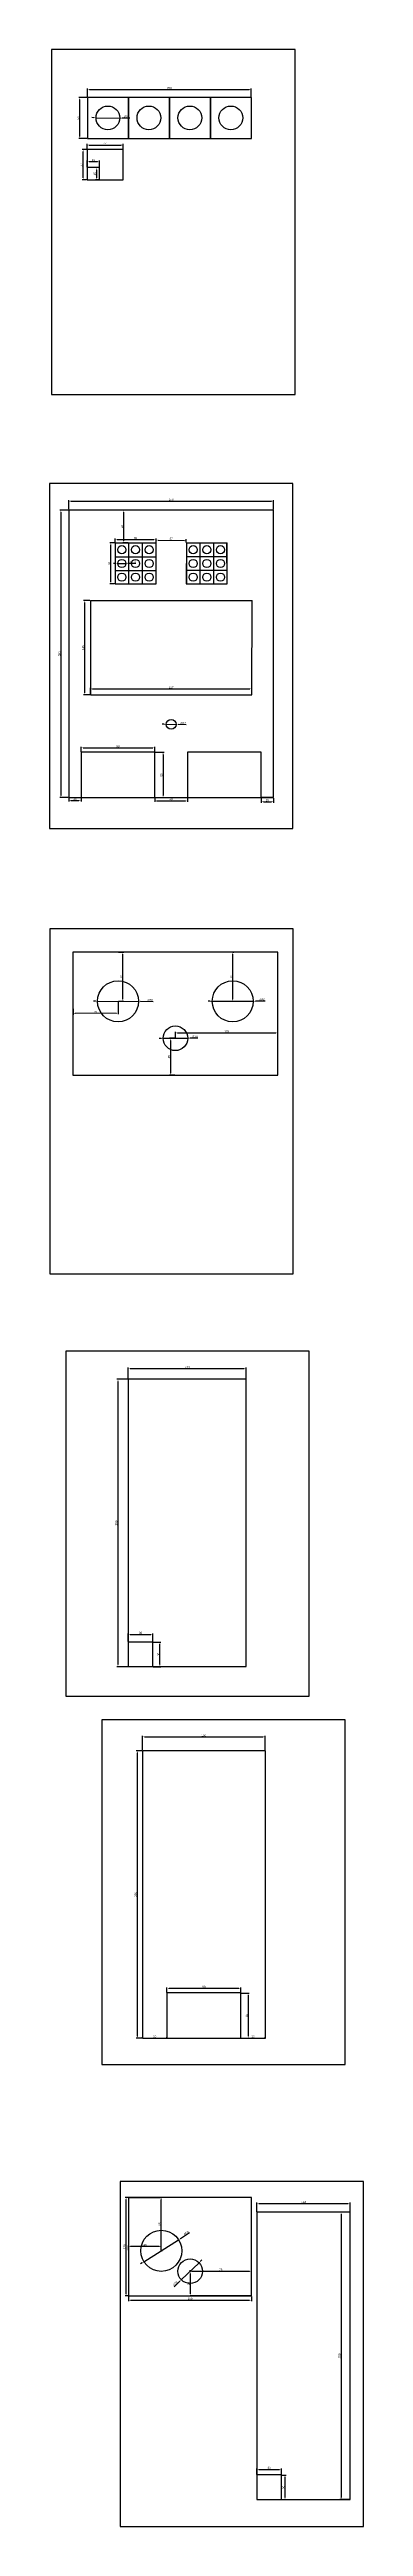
# Model space of a CAD drawing. Header units: millimetres. Extents: x 2390 to 2773, y -572 to 2444.
import ezdxf

# ---------------------------------------------------------------- set-up
doc = ezdxf.new("R2010")
doc.units = ezdxf.units.MM
doc.styles.get("Standard").update_dxf_attribs({"font": 'arial.ttf'})
doc.dimstyles.new('ISO-25', dxfattribs={"dimtxt": 2.5, "dimasz": 2.5, "dimexe": 1.25, "dimexo": 0.625, "dimtad": 1, "dimtxsty": 'Standard', "dimcen": 2.5, "dimadec": 0, "dimazin": 0, "dimtfac": 1, "dimtmove": 0, "dimatfit": 3, "dimfxl": 1, "dimarcsym": 0})

# ---------------------------------------------------------------- blocks, each defined once
blk = doc.blocks.new('*D1')
at = {"color": 0, "lineweight": -2, "transparency": 16777216}
for p, q in [((2436.5, 2386.4), (2436.5, 2396.5)), ((2439, 2395.2), (2634, 2395.2)), ((2636.5, 2386.4), (2636.5, 2396.5))]:
    blk.add_line(p, q, dxfattribs=at)
at = {"color": 0, "transparency": 16777216}
for points in [[(2439, 2395.6), (2439, 2394.8), (2436.5, 2395.2)], [(2634, 2395.6), (2634, 2394.8), (2636.5, 2395.2)]]:
    blk.add_solid(points, dxfattribs=at)
at = {"layer": 'Defpoints', "color": 0, "transparency": 16777216}
for p in [(2436.5, 2385.8), (2636.5, 2395.2), (2636.5, 2385.8)]:
    blk.add_point(p, dxfattribs=at)
at = {"color": 0, "transparency": 16777216, "insert": (2536.5, 2397.1), "char_height": 2.5, "attachment_point": 5}
blk.add_mtext('200', dxfattribs=at)
blk = doc.blocks.new('*D2')
at = {"color": 0, "lineweight": -2, "transparency": 16777216}
for p, q in [((2444.5, 2361), (2442, 2361.1)), ((2447, 2361), (2476, 2360.6)), ((2488.3, 2360.4), (2478.5, 2360.5))]:
    blk.add_line(p, q, dxfattribs=at)
at = {"color": 0, "transparency": 16777216}
for points in [[(2444.5, 2361.4), (2444.5, 2360.6), (2447, 2361)], [(2478.5, 2360.9), (2478.5, 2360.1), (2476, 2360.6)]]:
    blk.add_solid(points, dxfattribs=at)
at = {"layer": 'Defpoints', "color": 0, "transparency": 16777216}
for p in [(2447, 2361), (2476, 2360.6)]:
    blk.add_point(p, dxfattribs=at)
at = {"color": 0, "transparency": 16777216, "insert": (2484.7, 2362.3), "char_height": 2.5, "attachment_point": 5, "rotation": 359.1565}
blk.add_mtext('∅29', dxfattribs=at)
blk = doc.blocks.new('*D3')
at = {"color": 0, "lineweight": -2, "transparency": 16777216}
for p, q in [((2435.9, 2385.8), (2426, 2385.8)), ((2427.2, 2338.3), (2427.2, 2383.3)), ((2435.9, 2335.8), (2426, 2335.8))]:
    blk.add_line(p, q, dxfattribs=at)
at = {"color": 0, "transparency": 16777216}
for points in [[(2426.8, 2383.3), (2427.7, 2383.3), (2427.2, 2385.8)], [(2426.8, 2338.3), (2427.7, 2338.3), (2427.2, 2335.8)]]:
    blk.add_solid(points, dxfattribs=at)
at = {"layer": 'Defpoints', "color": 0, "transparency": 16777216}
for p in [(2427.2, 2385.8), (2436.5, 2385.8), (2436.5, 2335.8)]:
    blk.add_point(p, dxfattribs=at)
at = {"color": 0, "transparency": 16777216, "insert": (2425.3, 2360.8), "char_height": 2.5, "attachment_point": 5, "rotation": 90}
blk.add_mtext('50', dxfattribs=at)
blk = doc.blocks.new('*D4')
at = {"color": 0, "lineweight": -2, "transparency": 16777216}
for p, q in [((2436.2, 2322.9), (2436.2, 2329)), ((2438.7, 2327.7), (2477.7, 2327.7)), ((2480.2, 2322.9), (2480.2, 2329))]:
    blk.add_line(p, q, dxfattribs=at)
at = {"color": 0, "transparency": 16777216}
for points in [[(2438.7, 2328.2), (2438.7, 2327.3), (2436.2, 2327.7)], [(2477.7, 2328.2), (2477.7, 2327.3), (2480.2, 2327.7)]]:
    blk.add_solid(points, dxfattribs=at)
at = {"layer": 'Defpoints', "color": 0, "transparency": 16777216}
for p in [(2480.2, 2327.7), (2436.2, 2322.2), (2480.2, 2322.2)]:
    blk.add_point(p, dxfattribs=at)
at = {"color": 0, "transparency": 16777216, "insert": (2458.2, 2329.6), "char_height": 2.5, "attachment_point": 5}
blk.add_mtext('44', dxfattribs=at)
blk = doc.blocks.new('*D5')
at = {"color": 0, "lineweight": -2, "transparency": 16777216}
for p, q in [((2435.5, 2322.2), (2430, 2322.2)), ((2431.3, 2287.7), (2431.3, 2319.7)), ((2435.5, 2285.2), (2430, 2285.2))]:
    blk.add_line(p, q, dxfattribs=at)
at = {"color": 0, "transparency": 16777216}
for points in [[(2430.9, 2319.7), (2431.7, 2319.7), (2431.3, 2322.2)], [(2430.9, 2287.7), (2431.7, 2287.7), (2431.3, 2285.2)]]:
    blk.add_solid(points, dxfattribs=at)
at = {"layer": 'Defpoints', "color": 0, "transparency": 16777216}
for p in [(2431.3, 2322.2), (2436.2, 2322.2), (2436.2, 2285.2)]:
    blk.add_point(p, dxfattribs=at)
at = {"color": 0, "transparency": 16777216, "insert": (2429.4, 2303.7), "char_height": 2.5, "attachment_point": 5, "rotation": 90}
blk.add_mtext('37', dxfattribs=at)
blk = doc.blocks.new('*D6')
at = {"color": 0, "lineweight": -2, "transparency": 16777216}
for p, q in [((2436.2, 2300.9), (2436.2, 2309)), ((2438.7, 2307.7), (2448.7, 2307.7)), ((2451.2, 2300.9), (2451.2, 2309))]:
    blk.add_line(p, q, dxfattribs=at)
at = {"color": 0, "transparency": 16777216}
for points in [[(2438.7, 2308.2), (2438.7, 2307.3), (2436.2, 2307.7)], [(2448.7, 2308.2), (2448.7, 2307.3), (2451.2, 2307.7)]]:
    blk.add_solid(points, dxfattribs=at)
at = {"layer": 'Defpoints', "color": 0, "transparency": 16777216}
for p in [(2436.2, 2300.2), (2451.2, 2307.7), (2451.2, 2300.2)]:
    blk.add_point(p, dxfattribs=at)
at = {"color": 0, "transparency": 16777216, "insert": (2443.7, 2309.6), "char_height": 2.5, "attachment_point": 5}
blk.add_mtext('15', dxfattribs=at)
blk = doc.blocks.new('*D7')
at = {"color": 0, "lineweight": -2, "transparency": 16777216}
for p, q in [((2450.5, 2300.2), (2446.3, 2300.2)), ((2447.5, 2297.7), (2447.5, 2287.7)), ((2450.5, 2285.2), (2446.3, 2285.2))]:
    blk.add_line(p, q, dxfattribs=at)
at = {"color": 0, "transparency": 16777216}
for points in [[(2447.1, 2297.7), (2447.9, 2297.7), (2447.5, 2300.2)], [(2447.1, 2287.7), (2447.9, 2287.7), (2447.5, 2285.2)]]:
    blk.add_solid(points, dxfattribs=at)
at = {"layer": 'Defpoints', "color": 0, "transparency": 16777216}
for p in [(2451.2, 2300.2), (2447.5, 2285.2), (2451.2, 2285.2)]:
    blk.add_point(p, dxfattribs=at)
at = {"color": 0, "transparency": 16777216, "insert": (2445.6, 2292.7), "char_height": 2.5, "attachment_point": 5, "rotation": 90}
blk.add_mtext('15', dxfattribs=at)
blk = doc.blocks.new('*D8')
at = {"color": 0, "lineweight": -2, "transparency": 16777216}
for p, q in [((2470.2, 1843.8), (2470.2, 1848.6)), ((2472.7, 1847.4), (2517.7, 1847.4)), ((2520.2, 1843.8), (2520.2, 1848.6))]:
    blk.add_line(p, q, dxfattribs=at)
at = {"color": 0, "transparency": 16777216}
for points in [[(2472.7, 1847.8), (2472.7, 1847), (2470.2, 1847.4)], [(2517.7, 1847.8), (2517.7, 1847), (2520.2, 1847.4)]]:
    blk.add_solid(points, dxfattribs=at)
at = {"layer": 'Defpoints', "color": 0, "transparency": 16777216}
for p in [(2470.2, 1843.2), (2520.2, 1847.4), (2520.2, 1843.2)]:
    blk.add_point(p, dxfattribs=at)
at = {"color": 0, "transparency": 16777216, "insert": (2495.2, 1849.3), "char_height": 2.5, "attachment_point": 5}
blk.add_mtext('50', dxfattribs=at)
blk = doc.blocks.new('*D9')
at = {"color": 0, "lineweight": -2, "transparency": 16777216}
for p, q in [((2469.6, 1843.2), (2464, 1843.2)), ((2465.2, 1795.7), (2465.2, 1840.7)), ((2469.6, 1793.2), (2464, 1793.2))]:
    blk.add_line(p, q, dxfattribs=at)
at = {"color": 0, "transparency": 16777216}
for points in [[(2464.8, 1840.7), (2465.6, 1840.7), (2465.2, 1843.2)], [(2464.8, 1795.7), (2465.6, 1795.7), (2465.2, 1793.2)]]:
    blk.add_solid(points, dxfattribs=at)
at = {"layer": 'Defpoints', "color": 0, "transparency": 16777216}
for p in [(2465.2, 1843.2), (2470.2, 1843.2), (2470.2, 1793.2)]:
    blk.add_point(p, dxfattribs=at)
at = {"color": 0, "transparency": 16777216, "insert": (2463.3, 1818.2), "char_height": 2.5, "attachment_point": 5, "rotation": 90}
blk.add_mtext('50', dxfattribs=at)
blk = doc.blocks.new('*D10')
at = {"color": 0, "lineweight": -2, "transparency": 16777216}
for p, q in [((2471, 1818.2), (2468.5, 1818.2)), ((2473.5, 1818.2), (2483.5, 1818.2)), ((2495.7, 1818.2), (2486, 1818.2))]:
    blk.add_line(p, q, dxfattribs=at)
at = {"color": 0, "transparency": 16777216}
for points in [[(2471, 1818.6), (2471, 1817.8), (2473.5, 1818.2)], [(2486, 1818.6), (2486, 1817.8), (2483.5, 1818.2)]]:
    blk.add_solid(points, dxfattribs=at)
at = {"layer": 'Defpoints', "color": 0, "transparency": 16777216}
for p in [(2473.5, 1818.2), (2483.5, 1818.2)]:
    blk.add_point(p, dxfattribs=at)
at = {"color": 0, "transparency": 16777216, "insert": (2492.1, 1820.1), "char_height": 2.5, "attachment_point": 5}
blk.add_mtext('∅10', dxfattribs=at)
blk = doc.blocks.new('*D11')
at = {"color": 0, "lineweight": -2, "transparency": 16777216}
for p, q in [((2439.6, 1773.2), (2431.7, 1773.2)), ((2433, 1770.7), (2433, 1660.7)), ((2439.6, 1658.2), (2431.7, 1658.2))]:
    blk.add_line(p, q, dxfattribs=at)
at = {"color": 0, "transparency": 16777216}
for points in [[(2432.6, 1770.7), (2433.4, 1770.7), (2433, 1773.2)], [(2432.6, 1660.7), (2433.4, 1660.7), (2433, 1658.2)]]:
    blk.add_solid(points, dxfattribs=at)
at = {"layer": 'Defpoints', "color": 0, "transparency": 16777216}
for p in [(2440.2, 1773.2), (2433, 1658.2), (2440.2, 1658.2)]:
    blk.add_point(p, dxfattribs=at)
at = {"color": 0, "transparency": 16777216, "insert": (2431.1, 1715.7), "char_height": 2.5, "attachment_point": 5, "rotation": 90}
blk.add_mtext('115', dxfattribs=at)
blk = doc.blocks.new('*D12')
at = {"color": 0, "lineweight": -2, "transparency": 16777216}
for p, q in [((2530.2, 1622.4), (2527.7, 1622.4)), ((2532.7, 1622.3), (2544.7, 1622)), ((2556.9, 1621.8), (2547.2, 1622))]:
    blk.add_line(p, q, dxfattribs=at)
at = {"color": 0, "transparency": 16777216}
for points in [[(2530.2, 1622.8), (2530.2, 1621.9), (2532.7, 1622.3)], [(2547.2, 1622.4), (2547.2, 1621.6), (2544.7, 1622)]]:
    blk.add_solid(points, dxfattribs=at)
at = {"layer": 'Defpoints', "color": 0, "transparency": 16777216}
for p in [(2532.7, 1622.3), (2544.7, 1622)]:
    blk.add_point(p, dxfattribs=at)
at = {"color": 0, "transparency": 16777216, "insert": (2553.4, 1623.7), "char_height": 2.5, "attachment_point": 5, "rotation": 358.7648}
blk.add_mtext('∅12', dxfattribs=at)
blk = doc.blocks.new('*D13')
at = {"color": 0, "lineweight": -2, "transparency": 16777216}
for p, q in [((2428.7, 1588.8), (2428.7, 1594.8)), ((2431.2, 1593.6), (2516.2, 1593.6)), ((2518.7, 1588.8), (2518.7, 1594.8))]:
    blk.add_line(p, q, dxfattribs=at)
at = {"color": 0, "transparency": 16777216}
for points in [[(2431.2, 1594), (2431.2, 1593.2), (2428.7, 1593.6)], [(2516.2, 1594), (2516.2, 1593.2), (2518.7, 1593.6)]]:
    blk.add_solid(points, dxfattribs=at)
at = {"layer": 'Defpoints', "color": 0, "transparency": 16777216}
for p in [(2428.7, 1588.2), (2518.7, 1593.6), (2518.7, 1588.2)]:
    blk.add_point(p, dxfattribs=at)
at = {"color": 0, "transparency": 16777216, "insert": (2473.7, 1595.5), "char_height": 2.5, "attachment_point": 5}
blk.add_mtext('90', dxfattribs=at)
blk = doc.blocks.new('*D14')
at = {"color": 0, "lineweight": -2, "transparency": 16777216}
for p, q in [((2519.3, 1588.2), (2530, 1588.2)), ((2528.8, 1585.7), (2528.8, 1535.7)), ((2519.3, 1533.2), (2530, 1533.2))]:
    blk.add_line(p, q, dxfattribs=at)
at = {"color": 0, "transparency": 16777216}
for points in [[(2528.3, 1585.7), (2529.2, 1585.7), (2528.8, 1588.2)], [(2528.3, 1535.7), (2529.2, 1535.7), (2528.8, 1533.2)]]:
    blk.add_solid(points, dxfattribs=at)
at = {"layer": 'Defpoints', "color": 0, "transparency": 16777216}
for p in [(2518.7, 1588.2), (2518.7, 1533.2), (2528.8, 1533.2)]:
    blk.add_point(p, dxfattribs=at)
at = {"color": 0, "transparency": 16777216, "insert": (2526.9, 1560.7), "char_height": 2.5, "attachment_point": 5, "rotation": 90}
blk.add_mtext('55', dxfattribs=at)
blk = doc.blocks.new('*D15')
at = {"color": 0, "lineweight": -2, "transparency": 16777216}
for p, q in [((2413.7, 1883.8), (2413.7, 1895.4)), ((2416.2, 1894.1), (2661.2, 1894.1)), ((2663.7, 1883.8), (2663.7, 1895.4))]:
    blk.add_line(p, q, dxfattribs=at)
at = {"color": 0, "transparency": 16777216}
for points in [[(2416.2, 1894.5), (2416.2, 1893.7), (2413.7, 1894.1)], [(2661.2, 1894.5), (2661.2, 1893.7), (2663.7, 1894.1)]]:
    blk.add_solid(points, dxfattribs=at)
at = {"layer": 'Defpoints', "color": 0, "transparency": 16777216}
for p in [(2413.7, 1883.2), (2663.7, 1894.1), (2663.7, 1883.2)]:
    blk.add_point(p, dxfattribs=at)
at = {"color": 0, "transparency": 16777216, "insert": (2538.7, 1896), "char_height": 2.5, "attachment_point": 5}
blk.add_mtext('250', dxfattribs=at)
blk = doc.blocks.new('*D16')
at = {"color": 0, "lineweight": -2, "transparency": 16777216}
for p, q in [((2413.1, 1883.2), (2402.9, 1883.2)), ((2404.2, 1880.7), (2404.2, 1535.7)), ((2413.1, 1533.2), (2402.9, 1533.2))]:
    blk.add_line(p, q, dxfattribs=at)
at = {"color": 0, "transparency": 16777216}
for points in [[(2403.8, 1880.7), (2404.6, 1880.7), (2404.2, 1883.2)], [(2403.8, 1535.7), (2404.6, 1535.7), (2404.2, 1533.2)]]:
    blk.add_solid(points, dxfattribs=at)
at = {"layer": 'Defpoints', "color": 0, "transparency": 16777216}
for p in [(2413.7, 1883.2), (2404.2, 1533.2), (2413.7, 1533.2)]:
    blk.add_point(p, dxfattribs=at)
at = {"color": 0, "transparency": 16777216, "insert": (2402.3, 1708.2), "char_height": 2.5, "attachment_point": 5, "rotation": 90}
blk.add_mtext('350', dxfattribs=at)
blk = doc.blocks.new('*D17')
at = {"color": 0, "lineweight": -2, "transparency": 16777216}
for p, q in [((2413.7, 1532.5), (2413.7, 1528.3)), ((2416.2, 1529.6), (2426.2, 1529.6)), ((2428.7, 1532.5), (2428.7, 1528.3))]:
    blk.add_line(p, q, dxfattribs=at)
at = {"color": 0, "transparency": 16777216}
for points in [[(2416.2, 1530), (2416.2, 1529.1), (2413.7, 1529.6)], [(2426.2, 1530), (2426.2, 1529.1), (2428.7, 1529.6)]]:
    blk.add_solid(points, dxfattribs=at)
at = {"layer": 'Defpoints', "color": 0, "transparency": 16777216}
for p in [(2413.7, 1533.2), (2428.7, 1533.2), (2428.7, 1529.6)]:
    blk.add_point(p, dxfattribs=at)
at = {"color": 0, "transparency": 16777216, "insert": (2421.2, 1531.5), "char_height": 2.5, "attachment_point": 5}
blk.add_mtext('15', dxfattribs=at)
blk = doc.blocks.new('*D18')
at = {"color": 0, "lineweight": -2, "transparency": 16777216}
for p, q in [((2518.7, 1532.5), (2518.7, 1527.7)), ((2521.2, 1528.9), (2556.2, 1528.9)), ((2558.7, 1532.5), (2558.7, 1527.7))]:
    blk.add_line(p, q, dxfattribs=at)
at = {"color": 0, "transparency": 16777216}
for points in [[(2521.2, 1529.3), (2521.2, 1528.5), (2518.7, 1528.9)], [(2556.2, 1529.3), (2556.2, 1528.5), (2558.7, 1528.9)]]:
    blk.add_solid(points, dxfattribs=at)
at = {"layer": 'Defpoints', "color": 0, "transparency": 16777216}
for p in [(2518.7, 1533.2), (2558.7, 1533.2), (2558.7, 1528.9)]:
    blk.add_point(p, dxfattribs=at)
at = {"color": 0, "transparency": 16777216, "insert": (2538.7, 1530.8), "char_height": 2.5, "attachment_point": 5}
blk.add_mtext('40', dxfattribs=at)
blk = doc.blocks.new('*D19')
at = {"color": 0, "lineweight": -2, "transparency": 16777216}
for p, q in [((2648.7, 1532.5), (2648.7, 1526.7)), ((2651.2, 1528), (2661.2, 1528)), ((2663.7, 1532.5), (2663.7, 1526.7))]:
    blk.add_line(p, q, dxfattribs=at)
at = {"color": 0, "transparency": 16777216}
for points in [[(2651.2, 1528.4), (2651.2, 1527.6), (2648.7, 1528)], [(2661.2, 1528.4), (2661.2, 1527.6), (2663.7, 1528)]]:
    blk.add_solid(points, dxfattribs=at)
at = {"layer": 'Defpoints', "color": 0, "transparency": 16777216}
for p in [(2648.7, 1533.2), (2663.7, 1533.2), (2663.7, 1528)]:
    blk.add_point(p, dxfattribs=at)
at = {"color": 0, "transparency": 16777216, "insert": (2656.2, 1529.9), "char_height": 2.5, "attachment_point": 5}
blk.add_mtext('15', dxfattribs=at)
blk = doc.blocks.new('*D20')
at = {"color": 0, "lineweight": -2, "transparency": 16777216}
for p, q in [((2446.4, 1285.2), (2443.9, 1285.2)), ((2448.9, 1285.2), (2498.9, 1284.6)), ((2516.7, 1284.4), (2501.4, 1284.6))]:
    blk.add_line(p, q, dxfattribs=at)
at = {"color": 0, "transparency": 16777216}
for points in [[(2446.4, 1285.6), (2446.4, 1284.8), (2448.9, 1285.2)], [(2501.4, 1285), (2501.4, 1284.2), (2498.9, 1284.6)]]:
    blk.add_solid(points, dxfattribs=at)
at = {"layer": 'Defpoints', "color": 0, "transparency": 16777216}
for p in [(2448.9, 1285.2), (2498.9, 1284.6)]:
    blk.add_point(p, dxfattribs=at)
at = {"color": 0, "transparency": 16777216, "insert": (2513.1, 1286.4), "char_height": 2.5, "attachment_point": 5, "rotation": 359.3628}
blk.add_mtext('∅50', dxfattribs=at)
blk = doc.blocks.new('*D21')
at = {"color": 0, "lineweight": -2, "transparency": 16777216}
for p, q in [((2586.4, 1284.9), (2583.9, 1284.9)), ((2588.9, 1284.9), (2638.9, 1284.9)), ((2653.5, 1284.9), (2641.4, 1284.9))]:
    blk.add_line(p, q, dxfattribs=at)
at = {"color": 0, "transparency": 16777216}
for points in [[(2586.4, 1285.3), (2586.4, 1284.5), (2588.9, 1284.9)], [(2641.4, 1285.3), (2641.4, 1284.5), (2638.9, 1284.9)]]:
    blk.add_solid(points, dxfattribs=at)
at = {"layer": 'Defpoints', "color": 0, "transparency": 16777216}
for p in [(2588.9, 1284.9), (2638.9, 1284.9)]:
    blk.add_point(p, dxfattribs=at)
at = {"color": 0, "transparency": 16777216, "insert": (2649.8, 1286.8), "char_height": 2.5, "attachment_point": 5, "rotation": 0.0061}
blk.add_mtext('∅50', dxfattribs=at)
blk = doc.blocks.new('*D22')
at = {"color": 0, "lineweight": -2, "transparency": 16777216}
for p, q in [((2526.4, 1239.8), (2523.9, 1239.8)), ((2528.9, 1239.9), (2558.9, 1240)), ((2571.1, 1240), (2561.4, 1240))]:
    blk.add_line(p, q, dxfattribs=at)
at = {"color": 0, "transparency": 16777216}
for points in [[(2526.4, 1240.3), (2526.4, 1239.4), (2528.9, 1239.9)], [(2561.4, 1240.4), (2561.4, 1239.6), (2558.9, 1240)]]:
    blk.add_solid(points, dxfattribs=at)
at = {"layer": 'Defpoints', "color": 0, "transparency": 16777216}
for p in [(2528.9, 1239.9), (2558.9, 1240)]:
    blk.add_point(p, dxfattribs=at)
at = {"color": 0, "transparency": 16777216, "insert": (2567.5, 1241.9), "char_height": 2.5, "attachment_point": 5, "rotation": 0.2385}
blk.add_mtext('∅30', dxfattribs=at)
blk = doc.blocks.new('*D23')
at = {"color": 0, "lineweight": -2, "transparency": 16777216}
for p, q in [((2418.9, 1283.9), (2419, 1268.6)), ((2471.5, 1270.3), (2421.5, 1269.9)), ((2473.9, 1284.3), (2474, 1269.1))]:
    blk.add_line(p, q, dxfattribs=at)
at = {"color": 0, "transparency": 16777216}
for points in [[(2421.5, 1270.3), (2421.5, 1269.5), (2419, 1269.9)], [(2471.5, 1270.7), (2471.5, 1269.9), (2474, 1270.3)]]:
    blk.add_solid(points, dxfattribs=at)
at = {"layer": 'Defpoints', "color": 0, "transparency": 16777216}
for p in [(2418.9, 1284.5), (2419, 1269.9), (2473.9, 1284.9)]:
    blk.add_point(p, dxfattribs=at)
at = {"color": 0, "transparency": 16777216, "insert": (2446.5, 1272), "char_height": 2.5, "attachment_point": 5, "rotation": 0.4543}
blk.add_mtext('55', dxfattribs=at)
blk = doc.blocks.new('*D24')
at = {"color": 0, "lineweight": -2, "transparency": 16777216}
for p, q in [((2474.5, 1344.9), (2481, 1344.9)), ((2479.7, 1287.4), (2479.7, 1342.4)), ((2474.5, 1284.9), (2481, 1284.9))]:
    blk.add_line(p, q, dxfattribs=at)
at = {"color": 0, "transparency": 16777216}
for points in [[(2479.3, 1342.4), (2480.1, 1342.4), (2479.7, 1344.9)], [(2479.3, 1287.4), (2480.1, 1287.4), (2479.7, 1284.9)]]:
    blk.add_solid(points, dxfattribs=at)
at = {"layer": 'Defpoints', "color": 0, "transparency": 16777216}
for p in [(2473.9, 1344.9), (2479.7, 1344.9), (2473.9, 1284.9)]:
    blk.add_point(p, dxfattribs=at)
at = {"color": 0, "transparency": 16777216, "insert": (2477.8, 1314.9), "char_height": 2.5, "attachment_point": 5, "rotation": 90}
blk.add_mtext('60', dxfattribs=at)
blk = doc.blocks.new('*D25')
at = {"color": 0, "lineweight": -2, "transparency": 16777216}
for p, q in [((2613.9, 1287.4), (2613.9, 1342.4)), ((2614.5, 1344.9), (2615.1, 1344.9)), ((2614.5, 1284.9), (2615.1, 1284.9))]:
    blk.add_line(p, q, dxfattribs=at)
at = {"color": 0, "transparency": 16777216}
for points in [[(2613.4, 1342.4), (2614.3, 1342.4), (2613.9, 1344.9)], [(2613.4, 1287.4), (2614.3, 1287.4), (2613.9, 1284.9)]]:
    blk.add_solid(points, dxfattribs=at)
at = {"layer": 'Defpoints', "color": 0, "transparency": 16777216}
for p in [(2613.9, 1344.9), (2613.9, 1344.9), (2613.9, 1284.9)]:
    blk.add_point(p, dxfattribs=at)
at = {"color": 0, "transparency": 16777216, "insert": (2612, 1314.9), "char_height": 2.5, "attachment_point": 5, "rotation": 90}
blk.add_mtext('60', dxfattribs=at)
blk = doc.blocks.new('*D26')
at = {"color": 0, "lineweight": -2, "transparency": 16777216}
for p, q in [((2543.2, 1239.9), (2536.8, 1239.9)), ((2538, 1237.4), (2538, 1197.4)), ((2543.2, 1194.9), (2536.8, 1194.9))]:
    blk.add_line(p, q, dxfattribs=at)
at = {"color": 0, "transparency": 16777216}
for points in [[(2537.6, 1237.4), (2538.4, 1237.4), (2538, 1239.9)], [(2537.6, 1197.4), (2538.4, 1197.4), (2538, 1194.9)]]:
    blk.add_solid(points, dxfattribs=at)
at = {"layer": 'Defpoints', "color": 0, "transparency": 16777216}
for p in [(2543.9, 1239.9), (2538, 1194.9), (2543.9, 1194.9)]:
    blk.add_point(p, dxfattribs=at)
at = {"color": 0, "transparency": 16777216, "insert": (2536.1, 1217.4), "char_height": 2.5, "attachment_point": 5, "rotation": 90}
blk.add_mtext('45', dxfattribs=at)
blk = doc.blocks.new('*D27')
at = {"color": 0, "lineweight": -2, "transparency": 16777216}
for p, q in [((2543.9, 1240.5), (2543.9, 1247.6)), ((2546.4, 1246.4), (2666.4, 1246.4)), ((2668.9, 1240.5), (2668.9, 1247.6))]:
    blk.add_line(p, q, dxfattribs=at)
at = {"color": 0, "transparency": 16777216}
for points in [[(2546.4, 1246.8), (2546.4, 1246), (2543.9, 1246.4)], [(2666.4, 1246.8), (2666.4, 1246), (2668.9, 1246.4)]]:
    blk.add_solid(points, dxfattribs=at)
at = {"layer": 'Defpoints', "color": 0, "transparency": 16777216}
for p in [(2543.9, 1239.9), (2668.9, 1246.4), (2668.9, 1239.9)]:
    blk.add_point(p, dxfattribs=at)
at = {"color": 0, "transparency": 16777216, "insert": (2606.4, 1248.3), "char_height": 2.5, "attachment_point": 5}
blk.add_mtext('125', dxfattribs=at)
blk = doc.blocks.new('*D28')
at = {"color": 0, "lineweight": -2, "transparency": 16777216}
for p, q in [((2486.4, 1883.2), (2479.7, 1883.2)), ((2481, 1845.7), (2481, 1880.7)), ((2486.4, 1843.2), (2479.7, 1843.2))]:
    blk.add_line(p, q, dxfattribs=at)
at = {"color": 0, "transparency": 16777216}
for points in [[(2480.6, 1880.7), (2481.4, 1880.7), (2481, 1883.2)], [(2480.6, 1845.7), (2481.4, 1845.7), (2481, 1843.2)]]:
    blk.add_solid(points, dxfattribs=at)
at = {"layer": 'Defpoints', "color": 0, "transparency": 16777216}
for p in [(2481, 1883.2), (2487, 1883.2), (2487, 1843.2)]:
    blk.add_point(p, dxfattribs=at)
at = {"color": 0, "transparency": 16777216, "insert": (2479.1, 1863.2), "char_height": 2.5, "attachment_point": 5, "rotation": 90}
blk.add_mtext('40', dxfattribs=at)
blk = doc.blocks.new('*D29')
at = {"color": 0, "lineweight": -2, "transparency": 16777216}
for p, q in [((2520.2, 1843.8), (2520.2, 1847.8)), ((2522.7, 1846.5), (2554.7, 1846.3)), ((2557.2, 1843.6), (2557.2, 1847.6))]:
    blk.add_line(p, q, dxfattribs=at)
at = {"color": 0, "transparency": 16777216}
for points in [[(2522.7, 1847), (2522.7, 1846.1), (2520.2, 1846.6)], [(2554.7, 1846.8), (2554.7, 1845.9), (2557.2, 1846.3)]]:
    blk.add_solid(points, dxfattribs=at)
at = {"layer": 'Defpoints', "color": 0, "transparency": 16777216}
for p in [(2520.2, 1843.2), (2557.2, 1846.3), (2557.2, 1842.9)]:
    blk.add_point(p, dxfattribs=at)
at = {"color": 0, "transparency": 16777216, "insert": (2538.7, 1848.3), "char_height": 2.5, "attachment_point": 5, "rotation": 359.6421}
blk.add_mtext('37', dxfattribs=at)
blk = doc.blocks.new('*D30')
at = {"color": 0, "lineweight": -2, "transparency": 16777216}
for p, q in [((2440.2, 1658.8), (2440.2, 1666.6)), ((2442.7, 1665.3), (2634.7, 1665.5)), ((2637.2, 1658.9), (2637.2, 1666.7))]:
    blk.add_line(p, q, dxfattribs=at)
at = {"color": 0, "transparency": 16777216}
for points in [[(2442.7, 1665.7), (2442.7, 1664.9), (2440.2, 1665.3)], [(2634.7, 1665.9), (2634.7, 1665), (2637.2, 1665.5)]]:
    blk.add_solid(points, dxfattribs=at)
at = {"layer": 'Defpoints', "color": 0, "transparency": 16777216}
for p in [(2637.2, 1665.5), (2440.2, 1658.2), (2637.2, 1658.3)]:
    blk.add_point(p, dxfattribs=at)
at = {"color": 0, "transparency": 16777216, "insert": (2538.7, 1667.3), "char_height": 2.5, "attachment_point": 5, "rotation": 0.045}
blk.add_mtext('197', dxfattribs=at)
blk = doc.blocks.new('*D31')
at = {"color": 0, "lineweight": -2, "transparency": 16777216}
for p, q in [((2486.3, 825.3), (2486.3, 839)), ((2488.8, 837.8), (2627.8, 837.8)), ((2630.3, 825.3), (2630.3, 839))]:
    blk.add_line(p, q, dxfattribs=at)
at = {"color": 0, "transparency": 16777216}
for points in [[(2488.8, 838.2), (2488.8, 837.4), (2486.3, 837.8)], [(2627.8, 838.2), (2627.8, 837.4), (2630.3, 837.8)]]:
    blk.add_solid(points, dxfattribs=at)
at = {"layer": 'Defpoints', "color": 0, "transparency": 16777216}
for p in [(2486.3, 824.6), (2630.3, 837.8), (2630.3, 824.6)]:
    blk.add_point(p, dxfattribs=at)
at = {"color": 0, "transparency": 16777216, "insert": (2558.3, 839.7), "char_height": 2.5, "attachment_point": 5}
blk.add_mtext('144', dxfattribs=at)
blk = doc.blocks.new('*D32')
at = {"color": 0, "lineweight": -2, "transparency": 16777216}
for p, q in [((2485.7, 824.6), (2472.6, 824.6)), ((2473.8, 822.1), (2473.8, 477.1)), ((2485.7, 474.6), (2472.6, 474.6))]:
    blk.add_line(p, q, dxfattribs=at)
at = {"color": 0, "transparency": 16777216}
for points in [[(2473.4, 822.1), (2474.2, 822.1), (2473.8, 824.6)], [(2473.4, 477.1), (2474.2, 477.1), (2473.8, 474.6)]]:
    blk.add_solid(points, dxfattribs=at)
at = {"layer": 'Defpoints', "color": 0, "transparency": 16777216}
for p in [(2486.3, 824.6), (2473.8, 474.6), (2486.3, 474.6)]:
    blk.add_point(p, dxfattribs=at)
at = {"color": 0, "transparency": 16777216, "insert": (2471.9, 649.6), "char_height": 2.5, "attachment_point": 5, "rotation": 90}
blk.add_mtext('350', dxfattribs=at)
blk = doc.blocks.new('*D33')
at = {"color": 0, "lineweight": -2, "transparency": 16777216}
for p, q in [((2486.3, 505.3), (2486.3, 515.2)), ((2488.8, 513.9), (2513.8, 513.9)), ((2516.3, 505.3), (2516.3, 515.2))]:
    blk.add_line(p, q, dxfattribs=at)
at = {"color": 0, "transparency": 16777216}
for points in [[(2488.8, 514.3), (2488.8, 513.5), (2486.3, 513.9)], [(2513.8, 514.3), (2513.8, 513.5), (2516.3, 513.9)]]:
    blk.add_solid(points, dxfattribs=at)
at = {"layer": 'Defpoints', "color": 0, "transparency": 16777216}
for p in [(2516.3, 513.9), (2486.3, 504.6), (2516.3, 504.6)]:
    blk.add_point(p, dxfattribs=at)
at = {"color": 0, "transparency": 16777216, "insert": (2501.3, 515.8), "char_height": 2.5, "attachment_point": 5}
blk.add_mtext('30', dxfattribs=at)
blk = doc.blocks.new('*D34')
at = {"color": 0, "lineweight": -2, "transparency": 16777216}
for p, q in [((2516.9, 504.6), (2526.2, 504.6)), ((2525, 477.1), (2525, 502.1)), ((2516.9, 474.6), (2526.2, 474.6))]:
    blk.add_line(p, q, dxfattribs=at)
at = {"color": 0, "transparency": 16777216}
for points in [[(2524.6, 502.1), (2525.4, 502.1), (2525, 504.6)], [(2524.6, 477.1), (2525.4, 477.1), (2525, 474.6)]]:
    blk.add_solid(points, dxfattribs=at)
at = {"layer": 'Defpoints', "color": 0, "transparency": 16777216}
for p in [(2516.3, 504.6), (2525, 504.6), (2516.3, 474.6)]:
    blk.add_point(p, dxfattribs=at)
at = {"color": 0, "transparency": 16777216, "insert": (2523.1, 489.6), "char_height": 2.5, "attachment_point": 5, "rotation": 90}
blk.add_mtext('30', dxfattribs=at)
blk = doc.blocks.new('*D35')
at = {"color": 0, "lineweight": -2, "transparency": 16777216}
for p, q in [((2503.6, 372.9), (2503.6, 390.5)), ((2506.1, 389.2), (2651.1, 389.2)), ((2653.6, 372.9), (2653.6, 390.5))]:
    blk.add_line(p, q, dxfattribs=at)
at = {"color": 0, "transparency": 16777216}
for points in [[(2506.1, 389.6), (2506.1, 388.8), (2503.6, 389.2)], [(2651.1, 389.6), (2651.1, 388.8), (2653.6, 389.2)]]:
    blk.add_solid(points, dxfattribs=at)
at = {"layer": 'Defpoints', "color": 0, "transparency": 16777216}
for p in [(2503.6, 372.2), (2653.6, 389.2), (2653.6, 372.2)]:
    blk.add_point(p, dxfattribs=at)
at = {"color": 0, "transparency": 16777216, "insert": (2578.6, 391.1), "char_height": 2.5, "attachment_point": 5}
blk.add_mtext('150', dxfattribs=at)
blk = doc.blocks.new('*D36')
at = {"color": 0, "lineweight": -2, "transparency": 16777216}
for p, q in [((2503, 372.2), (2496.1, 372.2)), ((2497.3, 369.7), (2497.3, 24.7)), ((2503, 22.2), (2496.1, 22.2))]:
    blk.add_line(p, q, dxfattribs=at)
at = {"color": 0, "transparency": 16777216}
for points in [[(2496.9, 369.7), (2497.8, 369.7), (2497.3, 372.2)], [(2496.9, 24.7), (2497.8, 24.7), (2497.3, 22.2)]]:
    blk.add_solid(points, dxfattribs=at)
at = {"layer": 'Defpoints', "color": 0, "transparency": 16777216}
for p in [(2503.6, 372.2), (2497.3, 22.2), (2503.6, 22.2)]:
    blk.add_point(p, dxfattribs=at)
at = {"color": 0, "transparency": 16777216, "insert": (2495.4, 197.2), "char_height": 2.5, "attachment_point": 5, "rotation": 90}
blk.add_mtext('350', dxfattribs=at)
blk = doc.blocks.new('*D37')
at = {"color": 0, "lineweight": -2, "transparency": 16777216}
for p, q in [((2533.6, 77.9), (2533.6, 84.1)), ((2536.1, 82.9), (2621.1, 82.9)), ((2623.6, 77.9), (2623.6, 84.1))]:
    blk.add_line(p, q, dxfattribs=at)
at = {"color": 0, "transparency": 16777216}
for points in [[(2536.1, 83.3), (2536.1, 82.5), (2533.6, 82.9)], [(2621.1, 83.3), (2621.1, 82.5), (2623.6, 82.9)]]:
    blk.add_solid(points, dxfattribs=at)
at = {"layer": 'Defpoints', "color": 0, "transparency": 16777216}
for p in [(2533.6, 77.2), (2623.6, 82.9), (2623.6, 77.2)]:
    blk.add_point(p, dxfattribs=at)
at = {"color": 0, "transparency": 16777216, "insert": (2578.6, 84.8), "char_height": 2.5, "attachment_point": 5}
blk.add_mtext('90', dxfattribs=at)
blk = doc.blocks.new('*D38')
at = {"color": 0, "lineweight": -2, "transparency": 16777216}
for p, q in [((2624.2, 77.2), (2633.9, 77.2)), ((2632.6, 74.7), (2632.6, 24.7)), ((2624.2, 22.2), (2633.9, 22.2))]:
    blk.add_line(p, q, dxfattribs=at)
at = {"color": 0, "transparency": 16777216}
for points in [[(2632.2, 74.7), (2633, 74.7), (2632.6, 77.2)], [(2632.2, 24.7), (2633, 24.7), (2632.6, 22.2)]]:
    blk.add_solid(points, dxfattribs=at)
at = {"layer": 'Defpoints', "color": 0, "transparency": 16777216}
for p in [(2623.6, 77.2), (2623.6, 22.2), (2632.6, 22.2)]:
    blk.add_point(p, dxfattribs=at)
at = {"color": 0, "transparency": 16777216, "insert": (2630.7, 49.7), "char_height": 2.5, "attachment_point": 5, "rotation": 90}
blk.add_mtext('55', dxfattribs=at)
blk = doc.blocks.new('*D39')
at = {"color": 0, "lineweight": -2, "transparency": 16777216}
for p, q in [((2503.6, 22.9), (2503.6, 23.5)), ((2506.1, 22.2), (2531.1, 22.2)), ((2533.6, 22.9), (2533.6, 23.5))]:
    blk.add_line(p, q, dxfattribs=at)
at = {"color": 0, "transparency": 16777216}
for points in [[(2506.1, 22.7), (2506.1, 21.8), (2503.6, 22.2)], [(2531.1, 22.7), (2531.1, 21.8), (2533.6, 22.2)]]:
    blk.add_solid(points, dxfattribs=at)
at = {"layer": 'Defpoints', "color": 0, "transparency": 16777216}
for p in [(2503.6, 22.2), (2533.6, 22.2), (2533.6, 22.2)]:
    blk.add_point(p, dxfattribs=at)
at = {"color": 0, "transparency": 16777216, "insert": (2518.6, 24.2), "char_height": 2.5, "attachment_point": 5}
blk.add_mtext('30', dxfattribs=at)
blk = doc.blocks.new('*D40')
at = {"color": 0, "lineweight": -2, "transparency": 16777216}
for p, q in [((2623.6, 22.9), (2623.6, 23.5)), ((2626.1, 22.2), (2651.1, 22.2)), ((2653.6, 22.9), (2653.6, 23.5))]:
    blk.add_line(p, q, dxfattribs=at)
at = {"color": 0, "transparency": 16777216}
for points in [[(2626.1, 22.7), (2626.1, 21.8), (2623.6, 22.2)], [(2651.1, 22.7), (2651.1, 21.8), (2653.6, 22.2)]]:
    blk.add_solid(points, dxfattribs=at)
at = {"layer": 'Defpoints', "color": 0, "transparency": 16777216}
for p in [(2623.6, 22.2), (2653.6, 22.2), (2653.6, 22.2)]:
    blk.add_point(p, dxfattribs=at)
at = {"color": 0, "transparency": 16777216, "insert": (2638.6, 24.2), "char_height": 2.5, "attachment_point": 5}
blk.add_mtext('30', dxfattribs=at)
blk = doc.blocks.new('*D41')
at = {"color": 0, "lineweight": -2, "transparency": 16777216}
for p, q in [((2486.7, -292.3), (2486.7, -298.1)), ((2489.2, -296.8), (2634.2, -296.8)), ((2636.7, -292.3), (2636.7, -298.1))]:
    blk.add_line(p, q, dxfattribs=at)
at = {"color": 0, "transparency": 16777216}
for points in [[(2489.2, -296.4), (2489.2, -297.3), (2486.7, -296.8)], [(2634.2, -296.4), (2634.2, -297.3), (2636.7, -296.8)]]:
    blk.add_solid(points, dxfattribs=at)
at = {"layer": 'Defpoints', "color": 0, "transparency": 16777216}
for p in [(2486.7, -291.7), (2636.7, -291.7), (2636.7, -296.8)]:
    blk.add_point(p, dxfattribs=at)
at = {"color": 0, "transparency": 16777216, "insert": (2561.7, -294.9), "char_height": 2.5, "attachment_point": 5}
blk.add_mtext('150', dxfattribs=at)
blk = doc.blocks.new('*D42')
at = {"color": 0, "lineweight": -2, "transparency": 16777216}
for p, q in [((2486.1, -171.7), (2482.4, -171.7)), ((2483.7, -289.2), (2483.7, -174.2)), ((2486.1, -291.7), (2482.4, -291.7))]:
    blk.add_line(p, q, dxfattribs=at)
at = {"color": 0, "transparency": 16777216}
for points in [[(2483.2, -174.2), (2484.1, -174.2), (2483.7, -171.7)], [(2483.2, -289.2), (2484.1, -289.2), (2483.7, -291.7)]]:
    blk.add_solid(points, dxfattribs=at)
at = {"layer": 'Defpoints', "color": 0, "transparency": 16777216}
for p in [(2483.7, -171.7), (2486.7, -171.7), (2486.7, -291.7)]:
    blk.add_point(p, dxfattribs=at)
at = {"color": 0, "transparency": 16777216, "insert": (2481.8, -231.7), "char_height": 2.5, "attachment_point": 5, "rotation": 90}
blk.add_mtext('120', dxfattribs=at)
blk = doc.blocks.new('*D43')
at = {"color": 0, "lineweight": -2, "transparency": 16777216}
for p, q in [((2572.7, -251.3), (2551.1, -272.1)), ((2574.5, -249.5), (2576.3, -247.8)), ((2542.3, -280.6), (2549.3, -273.8))]:
    blk.add_line(p, q, dxfattribs=at)
at = {"color": 0, "transparency": 16777216}
for points in [[(2574.2, -249.2), (2574.8, -249.8), (2572.7, -251.3)], [(2549, -273.5), (2549.6, -274.1), (2551.1, -272.1)]]:
    blk.add_solid(points, dxfattribs=at)
at = {"layer": 'Defpoints', "color": 0, "transparency": 16777216}
for p in [(2572.7, -251.3), (2551.1, -272.1)]:
    blk.add_point(p, dxfattribs=at)
at = {"color": 0, "transparency": 16777216, "insert": (2543.6, -276.7), "char_height": 2.5, "attachment_point": 5, "rotation": 43.9588}
blk.add_mtext('∅30', dxfattribs=at)
blk = doc.blocks.new('*D44')
at = {"color": 0, "lineweight": -2, "transparency": 16777216}
for p, q in [((2505.5, -250.1), (2547.8, -223.4)), ((2561.2, -214.9), (2549.9, -222.1)), ((2503.4, -251.5), (2501.3, -252.8))]:
    blk.add_line(p, q, dxfattribs=at)
at = {"color": 0, "transparency": 16777216}
for points in [[(2549.7, -221.7), (2550.2, -222.4), (2547.8, -223.4)], [(2503.2, -251.1), (2503.7, -251.8), (2505.5, -250.1)]]:
    blk.add_solid(points, dxfattribs=at)
at = {"layer": 'Defpoints', "color": 0, "transparency": 16777216}
for p in [(2547.8, -223.4), (2505.5, -250.1)]:
    blk.add_point(p, dxfattribs=at)
at = {"color": 0, "transparency": 16777216, "insert": (2557.2, -215.2), "char_height": 2.5, "attachment_point": 5, "rotation": 32.2884}
blk.add_mtext('∅50', dxfattribs=at)
blk = doc.blocks.new('*D45')
at = {"color": 0, "lineweight": -2, "transparency": 16777216}
for p, q in [((2561.9, -264.2), (2561.9, -289.2)), ((2562.5, -261.7), (2563.1, -261.7)), ((2562.5, -291.7), (2563.1, -291.7))]:
    blk.add_line(p, q, dxfattribs=at)
at = {"color": 0, "transparency": 16777216}
for points in [[(2561.5, -264.2), (2562.3, -264.2), (2561.9, -261.7)], [(2561.5, -289.2), (2562.3, -289.2), (2561.9, -291.7)]]:
    blk.add_solid(points, dxfattribs=at)
at = {"layer": 'Defpoints', "color": 0, "transparency": 16777216}
for p in [(2561.9, -261.7), (2561.9, -291.7), (2561.9, -291.7)]:
    blk.add_point(p, dxfattribs=at)
at = {"color": 0, "transparency": 16777216, "insert": (2560, -276.7), "char_height": 2.5, "attachment_point": 5, "rotation": 90}
blk.add_mtext('30', dxfattribs=at)
blk = doc.blocks.new('*D46')
at = {"color": 0, "lineweight": -2, "transparency": 16777216}
for p, q in [((2486.7, -236.1), (2486.7, -230.4)), ((2524.2, -231.7), (2489.2, -231.7)), ((2526.7, -236.1), (2526.7, -230.4))]:
    blk.add_line(p, q, dxfattribs=at)
at = {"color": 0, "transparency": 16777216}
for points in [[(2489.2, -231.2), (2489.2, -232.1), (2486.7, -231.7)], [(2524.2, -231.2), (2524.2, -232.1), (2526.7, -231.7)]]:
    blk.add_solid(points, dxfattribs=at)
at = {"layer": 'Defpoints', "color": 0, "transparency": 16777216}
for p in [(2486.7, -231.7), (2486.7, -236.8), (2526.7, -236.8)]:
    blk.add_point(p, dxfattribs=at)
at = {"color": 0, "transparency": 16777216, "insert": (2506.7, -229.8), "char_height": 2.5, "attachment_point": 5}
blk.add_mtext('40', dxfattribs=at)
blk = doc.blocks.new('*D47')
at = {"color": 0, "lineweight": -2, "transparency": 16777216}
for p, q in [((2526.1, -171.8), (2525.4, -171.8)), ((2526.7, -234.3), (2526.7, -174.3)), ((2527.3, -236.8), (2527.9, -236.8))]:
    blk.add_line(p, q, dxfattribs=at)
at = {"color": 0, "transparency": 16777216}
for points in [[(2526.3, -174.3), (2527.1, -174.3), (2526.7, -171.8)], [(2526.3, -234.3), (2527.1, -234.3), (2526.7, -236.8)]]:
    blk.add_solid(points, dxfattribs=at)
at = {"layer": 'Defpoints', "color": 0, "transparency": 16777216}
for p in [(2526.7, -171.8), (2526.7, -171.8), (2526.7, -236.8)]:
    blk.add_point(p, dxfattribs=at)
at = {"color": 0, "transparency": 16777216, "insert": (2524.8, -204.3), "char_height": 2.5, "attachment_point": 5, "rotation": 89.9973}
blk.add_mtext('65', dxfattribs=at)
blk = doc.blocks.new('*D48')
at = {"color": 0, "lineweight": -2, "transparency": 16777216}
for p, q in [((2561.7, -261.2), (2561.7, -260.4)), ((2564.2, -261.7), (2634.2, -261.7)), ((2636.7, -261.2), (2636.7, -260.4))]:
    blk.add_line(p, q, dxfattribs=at)
at = {"color": 0, "transparency": 16777216}
for points in [[(2564.2, -261.3), (2564.2, -262.1), (2561.7, -261.7)], [(2634.2, -261.3), (2634.2, -262.1), (2636.7, -261.7)]]:
    blk.add_solid(points, dxfattribs=at)
at = {"layer": 'Defpoints', "color": 0, "transparency": 16777216}
for p in [(2561.7, -261.9), (2636.7, -261.7), (2636.7, -261.9)]:
    blk.add_point(p, dxfattribs=at)
at = {"color": 0, "transparency": 16777216, "insert": (2599.2, -259.8), "char_height": 2.5, "attachment_point": 5}
blk.add_mtext('75', dxfattribs=at)
blk = doc.blocks.new('*D49')
at = {"color": 0, "lineweight": -2, "transparency": 16777216}
for p, q in [((2643.2, -189.1), (2643.2, -177.9)), ((2645.7, -179.2), (2754.7, -179.2)), ((2757.2, -189.1), (2757.2, -177.9))]:
    blk.add_line(p, q, dxfattribs=at)
at = {"color": 0, "transparency": 16777216}
for points in [[(2645.7, -178.7), (2645.7, -179.6), (2643.2, -179.2)], [(2754.7, -178.7), (2754.7, -179.6), (2757.2, -179.2)]]:
    blk.add_solid(points, dxfattribs=at)
at = {"layer": 'Defpoints', "color": 0, "transparency": 16777216}
for p in [(2757.2, -179.2), (2643.2, -189.8), (2757.2, -189.8)]:
    blk.add_point(p, dxfattribs=at)
at = {"color": 0, "transparency": 16777216, "insert": (2700.2, -177.3), "char_height": 2.5, "attachment_point": 5}
blk.add_mtext('114', dxfattribs=at)
blk = doc.blocks.new('*D50')
at = {"color": 0, "lineweight": -2, "transparency": 16777216}
for p, q in [((2756.6, -189.8), (2744.7, -189.8)), ((2746, -192.3), (2746, -537.3)), ((2756.6, -539.8), (2744.7, -539.8))]:
    blk.add_line(p, q, dxfattribs=at)
at = {"color": 0, "transparency": 16777216}
for points in [[(2745.6, -192.3), (2746.4, -192.3), (2746, -189.8)], [(2745.6, -537.3), (2746.4, -537.3), (2746, -539.8)]]:
    blk.add_solid(points, dxfattribs=at)
at = {"layer": 'Defpoints', "color": 0, "transparency": 16777216}
for p in [(2757.2, -189.8), (2746, -539.8), (2757.2, -539.8)]:
    blk.add_point(p, dxfattribs=at)
at = {"color": 0, "transparency": 16777216, "insert": (2744.1, -364.8), "char_height": 2.5, "attachment_point": 5, "rotation": 90}
blk.add_mtext('350', dxfattribs=at)
blk = doc.blocks.new('*D51')
at = {"color": 0, "lineweight": -2, "transparency": 16777216}
for p, q in [((2643.2, -509.1), (2643.2, -501.8)), ((2645.7, -503), (2670.7, -503)), ((2673.2, -509.1), (2673.2, -501.8))]:
    blk.add_line(p, q, dxfattribs=at)
at = {"color": 0, "transparency": 16777216}
for points in [[(2645.7, -502.6), (2645.7, -503.5), (2643.2, -503)], [(2670.7, -502.6), (2670.7, -503.5), (2673.2, -503)]]:
    blk.add_solid(points, dxfattribs=at)
at = {"layer": 'Defpoints', "color": 0, "transparency": 16777216}
for p in [(2643.2, -509.8), (2673.2, -503), (2673.2, -509.8)]:
    blk.add_point(p, dxfattribs=at)
at = {"color": 0, "transparency": 16777216, "insert": (2658.2, -501.1), "char_height": 2.5, "attachment_point": 5}
blk.add_mtext('30', dxfattribs=at)
blk = doc.blocks.new('*D52')
at = {"color": 0, "lineweight": -2, "transparency": 16777216}
for p, q in [((2673.8, -509.8), (2678.9, -509.8)), ((2677.6, -537.3), (2677.6, -512.3)), ((2673.8, -539.8), (2678.9, -539.8))]:
    blk.add_line(p, q, dxfattribs=at)
at = {"color": 0, "transparency": 16777216}
for points in [[(2677.2, -512.3), (2678, -512.3), (2677.6, -509.8)], [(2677.2, -537.3), (2678, -537.3), (2677.6, -539.8)]]:
    blk.add_solid(points, dxfattribs=at)
at = {"layer": 'Defpoints', "color": 0, "transparency": 16777216}
for p in [(2673.2, -509.8), (2677.6, -509.8), (2673.2, -539.8)]:
    blk.add_point(p, dxfattribs=at)
at = {"color": 0, "transparency": 16777216, "insert": (2675.7, -524.8), "char_height": 2.5, "attachment_point": 5, "rotation": 90}
blk.add_mtext('30', dxfattribs=at)

msp = doc.modelspace()

# ---------------------------------------------------------------- linework, layer by layer
for p, q in [((2413.715, 1883.168), (2413.715, 1843.168)), ((2470.215, 1843.168), (2520.215, 1843.168)), ((2470.215, 1843.168), (2470.215, 1793.168)), ((2487.015, 1793.168), (2487.015, 1843.168)), ((2503.615, 1793.168), (2503.615, 1843.168)), ((2520.215, 1793.168), (2520.215, 1843.168)), ((2557.215, 1843.168), (2556.903, 1793.169)), ((2557.215, 1843.168), (2606.753, 1843.168)), ((2557.215, 1843.168), (2607.215, 1843.168)), ((2557.215, 1843.168), (2557.215, 1793.168)), ((2573.815, 1843.168), (2573.815, 1793.168)), ((2590.415, 1843.168), (2590.415, 1793.168)), ((2606.903, 1793.155), (2606.753, 1843.168)), ((2607.215, 1793.168), (2607.215, 1843.168)), ((2470.215, 1826.368), (2520.215, 1826.368)), ((2557.215, 1826.568), (2607.215, 1826.568)), ((2557.215, 1809.968), (2607.215, 1809.968)), ((2470.215, 1809.768), (2520.215, 1809.768)), ((2470.215, 1793.168), (2520.215, 1793.168)), ((2556.903, 1793.169), (2606.903, 1793.155)), ((2557.215, 1793.168), (2607.215, 1793.168)), ((2440.215, 1773.168), (2637.352, 1773.168)), ((2440.215, 1773.168), (2440.215, 1658.168)), ((2637.215, 1658.323), (2637.352, 1773.168)), ((2440.215, 1658.168), (2637.215, 1658.323)), ((2440.215, 1658.168), (2637.215, 1658.323)), ((2413.715, 1533.168), (2428.715, 1533.168)), ((2663.715, 1533.168), (2648.715, 1533.168)), ((2486.683, -171.662), (2526.683, -171.766)), ((2636.683, -291.662), (2561.683, -291.662))]:
    msp.add_line(p, q)
for points in [[(2392.826, 2024.035), (2689.826, 2024.035), (2689.826, 2444.035), (2392.826, 2444.035)], [(2436.525, 2335.771), (2486.525, 2335.771), (2486.525, 2385.771), (2436.525, 2385.771)], [(2486.525, 2335.771), (2536.525, 2335.771), (2536.525, 2385.771), (2486.525, 2385.771)], [(2536.525, 2335.771), (2586.525, 2335.771), (2586.525, 2385.771), (2536.525, 2385.771)], [(2586.525, 2335.771), (2636.525, 2335.771), (2636.525, 2385.771), (2586.525, 2385.771)], [(2436.161, 2285.234), (2480.161, 2285.234), (2480.161, 2322.234), (2436.161, 2322.234)], [(2436.161, 2285.234), (2451.161, 2285.234), (2451.161, 2300.234), (2436.161, 2300.234)], [(2390.181, 1495.55), (2687.181, 1495.55), (2687.181, 1915.55), (2390.181, 1915.55)], [(2413.715, 1533.168), (2663.715, 1533.168), (2663.715, 1883.168), (2413.715, 1883.168)], [(2428.715, 1533.168), (2518.715, 1533.168), (2518.715, 1588.168), (2428.715, 1588.168)], [(2558.715, 1533.168), (2648.715, 1533.168), (2648.715, 1588.168), (2558.715, 1588.168)], [(2390.55, 953.145), (2687.55, 953.145), (2687.55, 1373.145), (2390.55, 1373.145)], [(2418.866, 1194.915), (2668.866, 1194.915), (2668.866, 1344.915), (2418.866, 1344.915)], [(2410.105, 438.747), (2707.105, 438.747), (2707.105, 858.747), (2410.105, 858.747)], [(2486.321, 474.644), (2630.321, 474.644), (2630.321, 824.644), (2486.321, 824.644)], [(2486.321, 474.644), (2516.321, 474.644), (2516.321, 504.644), (2486.321, 504.644)], [(2453.938, -9.99), (2750.938, -9.99), (2750.938, 410.01), (2453.938, 410.01)], [(2503.617, 22.248), (2653.617, 22.248), (2653.617, 372.248), (2503.617, 372.248)], [(2533.617, 22.248), (2623.617, 22.248), (2623.617, 77.248), (2533.617, 77.248)], [(2476.449, -572.469), (2773.449, -572.469), (2773.449, -152.469), (2476.449, -152.469)], [(2486.683, -291.662), (2636.683, -291.662), (2636.683, -171.662), (2486.683, -171.662)], [(2643.217, -539.762), (2757.217, -539.762), (2757.217, -189.762), (2643.217, -189.762)], [(2643.217, -539.762), (2673.217, -539.762), (2673.217, -509.762), (2643.217, -509.762)]]:
    msp.add_lwpolyline(points, close=True)
for centre, radius in [((2461.525, 2360.771), 14.5), ((2511.525, 2360.771), 14.5), ((2561.525, 2360.771), 14.5), ((2611.525, 2360.771), 14.5), ((2478.515, 1834.868), 5), ((2478.515, 1818.168), 5), ((2495.215, 1834.868), 5), ((2495.215, 1818.168), 5), ((2511.915, 1834.868), 5), ((2511.915, 1818.168), 5), ((2565.515, 1834.868), 5), ((2565.515, 1818.168), 5), ((2582.215, 1834.868), 5), ((2582.215, 1818.168), 5), ((2598.915, 1834.868), 5), ((2598.915, 1818.168), 5), ((2478.515, 1801.468), 5), ((2495.215, 1801.468), 5), ((2511.915, 1801.468), 5), ((2565.515, 1801.468), 5), ((2582.215, 1801.468), 5), ((2598.915, 1801.468), 5), ((2538.715, 1622.176), 6), ((2473.866, 1284.915), 25), ((2613.866, 1284.915), 25), ((2543.866, 1239.915), 15), ((2526.68, -236.766), 25), ((2561.892, -261.663), 15)]:
    msp.add_circle(centre, radius)

# ---------------------------------------------------------------- dimensions: what is measured, and where the dimension line sits
for base, p1, p2, picture, middle in [((2427.234, 2385.771), (2436.525, 2335.771), (2436.525, 2385.771), '*D3', (2425.332, 2360.771)), ((2431.291, 2322.234), (2436.161, 2285.234), (2436.161, 2322.234), '*D5', (2429.389, 2303.734)), ((2447.522, 2285.234), (2451.161, 2300.234), (2451.161, 2285.234), '*D7', (2445.62, 2292.734)), ((2404.185, 1533.168), (2413.715, 1883.168), (2413.715, 1533.168), '*D16', (2402.282, 1708.168)), ((2480.978, 1883.168), (2487.015, 1843.168), (2487.015, 1883.168), '*D28', (2479.076, 1863.168)), ((2465.22, 1843.168), (2470.215, 1793.168), (2470.215, 1843.168), '*D9', (2463.319, 1818.168)), ((2432.999, 1658.168), (2440.215, 1773.168), (2440.215, 1658.168), '*D11', (2431.098, 1715.668)), ((2528.753, 1533.168), (2518.715, 1588.168), (2518.715, 1533.168), '*D14', (2526.857, 1560.668)), ((2479.725, 1344.915), (2473.866, 1284.915), (2473.866, 1344.915), '*D24', (2477.824, 1314.915)), ((2613.866, 1344.915), (2613.866, 1284.915), (2613.866, 1344.915), '*D25', (2611.964, 1314.915)), ((2473.83, 474.644), (2486.321, 824.644), (2486.321, 474.644), '*D32', (2471.927, 649.644)), ((2524.967, 504.644), (2516.321, 474.644), (2516.321, 504.644), '*D34', (2523.065, 489.644)), ((2497.349, 22.248), (2503.617, 372.248), (2503.617, 22.248), '*D36', (2495.447, 197.248)), ((2632.629, 22.248), (2623.617, 77.248), (2623.617, 22.248), '*D38', (2630.732, 49.748)), ((2483.665, -171.662), (2486.683, -291.662), (2486.683, -171.662), '*D42', (2481.764, -231.662)), ((2745.984, -539.762), (2757.217, -189.762), (2757.217, -539.762), '*D50', (2744.082, -364.762)), ((2561.892, -291.662), (2561.892, -261.663), (2561.892, -291.662), '*D45', (2559.99, -276.663)), ((2677.614, -509.762), (2673.217, -539.762), (2673.217, -509.762), '*D52', (2675.712, -524.762))]:
    dim = msp.add_linear_dim(base=base, p1=p1, p2=p2, angle=90, dimstyle='ISO-25')
    dim.commit()
    dim.dimension.update_dxf_attribs({"geometry": picture, "text_midpoint": middle})
for base, p1, p2, picture, middle in [((2636.525, 2395.204), (2436.525, 2385.771), (2636.525, 2385.771), '*D1', (2536.525, 2397.105)), ((2480.161, 2327.744), (2436.161, 2322.234), (2480.161, 2322.234), '*D4', (2458.161, 2329.619)), ((2451.161, 2307.743), (2436.161, 2300.234), (2451.161, 2300.234), '*D6', (2443.661, 2309.644)), ((2663.715, 1894.126), (2413.715, 1883.168), (2663.715, 1883.168), '*D15', (2538.715, 1896.028)), ((2520.215, 1847.395), (2470.215, 1843.168), (2520.215, 1843.168), '*D8', (2495.215, 1849.296)), ((2518.715, 1593.567), (2428.715, 1588.168), (2518.715, 1588.168), '*D13', (2473.715, 1595.469)), ((2428.715, 1529.552), (2413.715, 1533.168), (2428.715, 1533.168), '*D17', (2421.215, 1531.453)), ((2558.715, 1528.93), (2518.715, 1533.168), (2558.715, 1533.168), '*D18', (2538.715, 1530.831)), ((2663.715, 1527.996), (2648.715, 1533.168), (2663.715, 1533.168), '*D19', (2656.215, 1529.897)), ((2668.866, 1246.398), (2543.866, 1239.915), (2668.866, 1239.915), '*D27', (2606.366, 1248.299)), ((2630.321, 837.782), (2486.321, 824.644), (2630.321, 824.644), '*D31', (2558.321, 839.662)), ((2516.321, 513.91), (2486.321, 504.644), (2516.321, 504.644), '*D33', (2501.321, 515.812)), ((2653.617, 389.212), (2503.617, 372.248), (2653.617, 372.248), '*D35', (2578.617, 391.114)), ((2623.617, 82.888), (2533.617, 77.248), (2623.617, 77.248), '*D37', (2578.617, 84.789)), ((2533.617, 22.248), (2503.617, 22.248), (2533.617, 22.248), '*D39', (2518.617, 24.151)), ((2653.617, 22.248), (2623.617, 22.248), (2653.617, 22.248), '*D40', (2638.617, 24.151)), ((2757.217, -179.153), (2643.217, -189.762), (2757.217, -189.762), '*D49', (2700.217, -177.272)), ((2486.683, -231.662), (2526.68, -236.766), (2486.683, -236.766), '*D46', (2506.681, -229.761)), ((2636.683, -261.688), (2561.684, -261.864), (2636.683, -261.864), '*D48', (2599.183, -259.792)), ((2636.683, -296.835), (2486.683, -291.662), (2636.683, -291.662), '*D41', (2561.683, -294.933)), ((2673.217, -503.04), (2643.217, -509.762), (2673.217, -509.762), '*D51', (2658.217, -501.137))]:
    dim = msp.add_linear_dim(base=base, p1=p1, p2=p2, dimstyle='ISO-25')
    dim.commit()
    dim.dimension.update_dxf_attribs({"geometry": picture, "text_midpoint": middle})
for p1, p2, picture, middle in [((2447.027, 2360.985), (2476.024, 2360.558), '*D2', (2484.644, 2360.431)), ((2572.69, -251.251), (2551.095, -272.075), '*D43', (2544.893, -278.055))]:
    dim = msp.add_diameter_dim_2p(p1=p1, p2=p2, dimstyle='ISO-25')
    dim.commit()
    dim.dimension.update_dxf_attribs({"geometry": picture, "text_midpoint": middle})
for p1, p2, distance, picture, middle in [((2520.215, 1843.168), (2557.214, 1842.937), 3.385, '*D29', (2538.748, 1848.34)), ((2440.215, 1658.168), (2637.215, 1658.323), 7.134, '*D30', (2538.708, 1667.281)), ((2473.866, 1284.915), (2418.866, 1284.479), 14.59, '*D23', (2446.466, 1272.004)), ((2543.866, 1239.915), (2543.866, 1194.915), -5.845, '*D26', (2536.124, 1217.415)), ((2526.68, -236.766), (2526.683, -171.766), 0, '*D47', (2524.78, -204.265))]:
    dim = msp.add_aligned_dim(p1=p1, p2=p2, distance=distance, dimstyle='ISO-25')
    dim.commit()
    dim.dimension.update_dxf_attribs({"geometry": picture, "text_midpoint": middle})
for p1, p2, picture, middle in [((2473.515, 1818.168), (2483.515, 1818.168), '*D10', (2492.13, 1818.168)), ((2532.717, 1622.305), (2544.714, 1622.047), '*D12', (2553.318, 1621.861)), ((2448.867, 1285.193), (2498.864, 1284.637), '*D20', (2513.079, 1284.479)), ((2588.866, 1284.913), (2638.866, 1284.918), '*D21', (2649.838, 1284.919)), ((2528.866, 1239.853), (2558.865, 1239.978), '*D22', (2567.48, 1240.014)), ((2505.546, -250.12), (2547.814, -223.411), '*D44', (2558.189, -216.855))]:
    dim = msp.add_diameter_dim_2p(p1=p1, p2=p2, dimstyle='ISO-25')
    dim.commit()
    dim.dimension.update_dxf_attribs({"geometry": picture, "text_midpoint": middle, "dimtype": 163})

doc.saveas('drawing.dxf')
